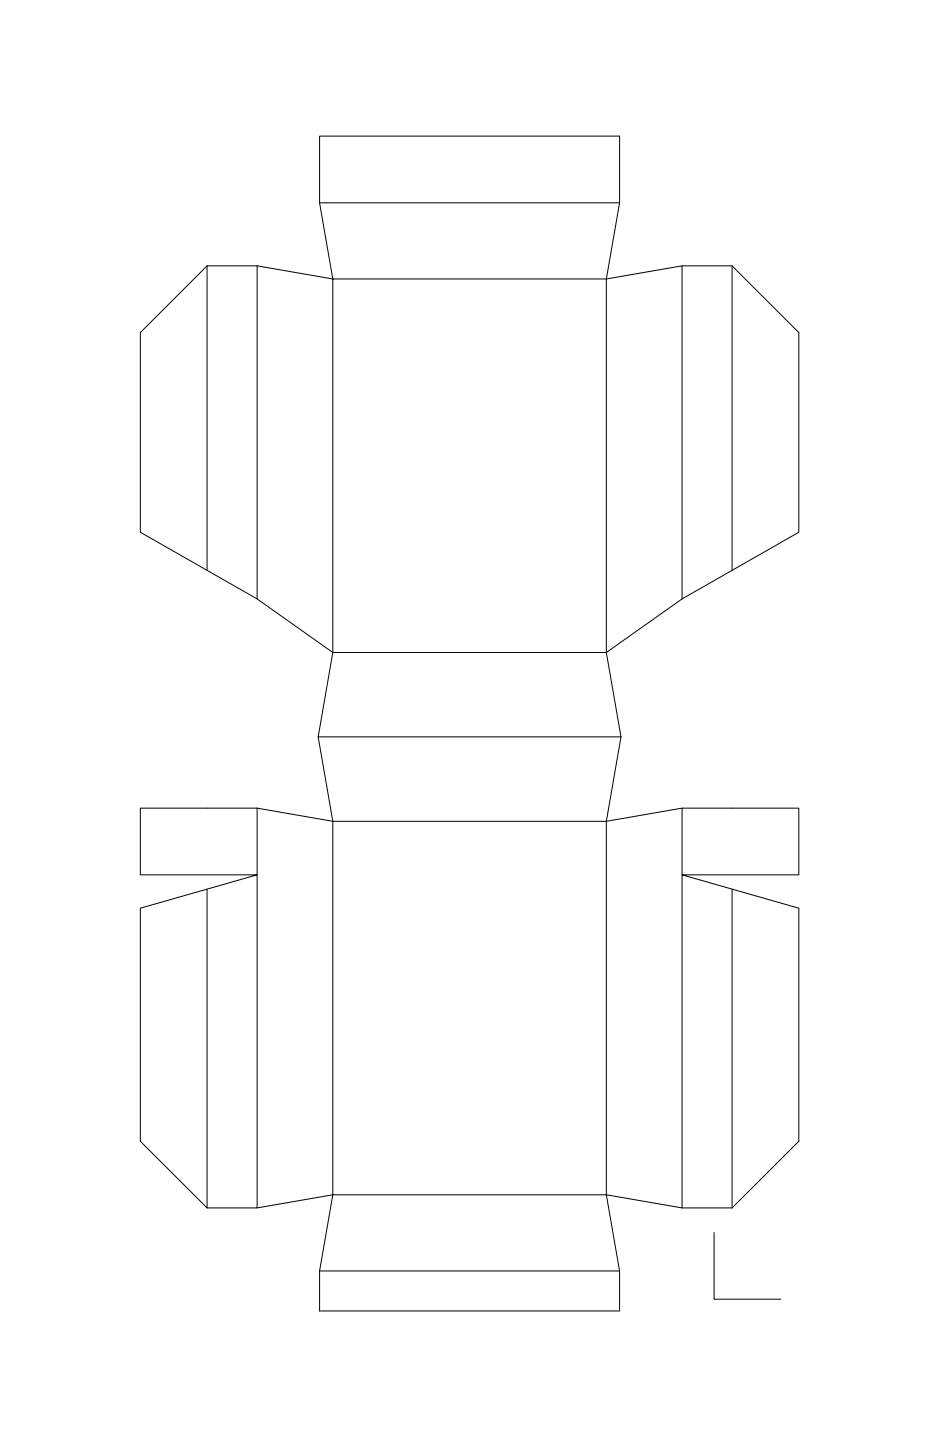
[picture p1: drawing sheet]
<svg xmlns="http://www.w3.org/2000/svg" width="279mm" height="432mm" viewBox="0 0 279 432" stroke-linecap="round" stroke-linejoin="round" font-family="sans-serif">
<!-- layer: 0 -->
<g fill="none" stroke="#000" stroke-width=".3">
<path d="M62.1 79.7l-20 20v59.9l35 20M62.1 79.7h15M62.1 79.7v91.3M77.1 79.7v99.9l22.7 16.1-4.4 25.3h90.8M95.8 60.8l4 22.9h82v112h-82v-112l-22.7-4M95.8 60.8h89.9l-3.9 22.9 22.7-4M95.8 60.8v-20h89.9v20M204.5 79.7v99.9l-22.7 16.1 4.4 25.3M204.5 79.7h15M219.5 79.7l20 20v59.9l-35 20M219.5 79.7v91.3M95.4 221l4.4 25.3v112h82v-112h-82l-22.7-4"/>
<path d="M186.2 221l-4.4 25.3 22.7-4M77.1 242.3v119.9h-15M77.1 242.3h-35v20h35l-35 10v69.9l20 20M62.1 266.6v95.6M219.5 266.6v95.6M77.1 362.2l22.7-3.9-4 22.8M204.5 362.2v-119.9h35v20h-35l35 10v69.9l-20 20M204.5 362.2l-22.7-3.9 3.9 22.8M204.5 362.2h15M214.1 369.6v20h20M95.8 381.1v12h89.9v-12M95.8 381.1h89.9"/>
</g>
</svg>
